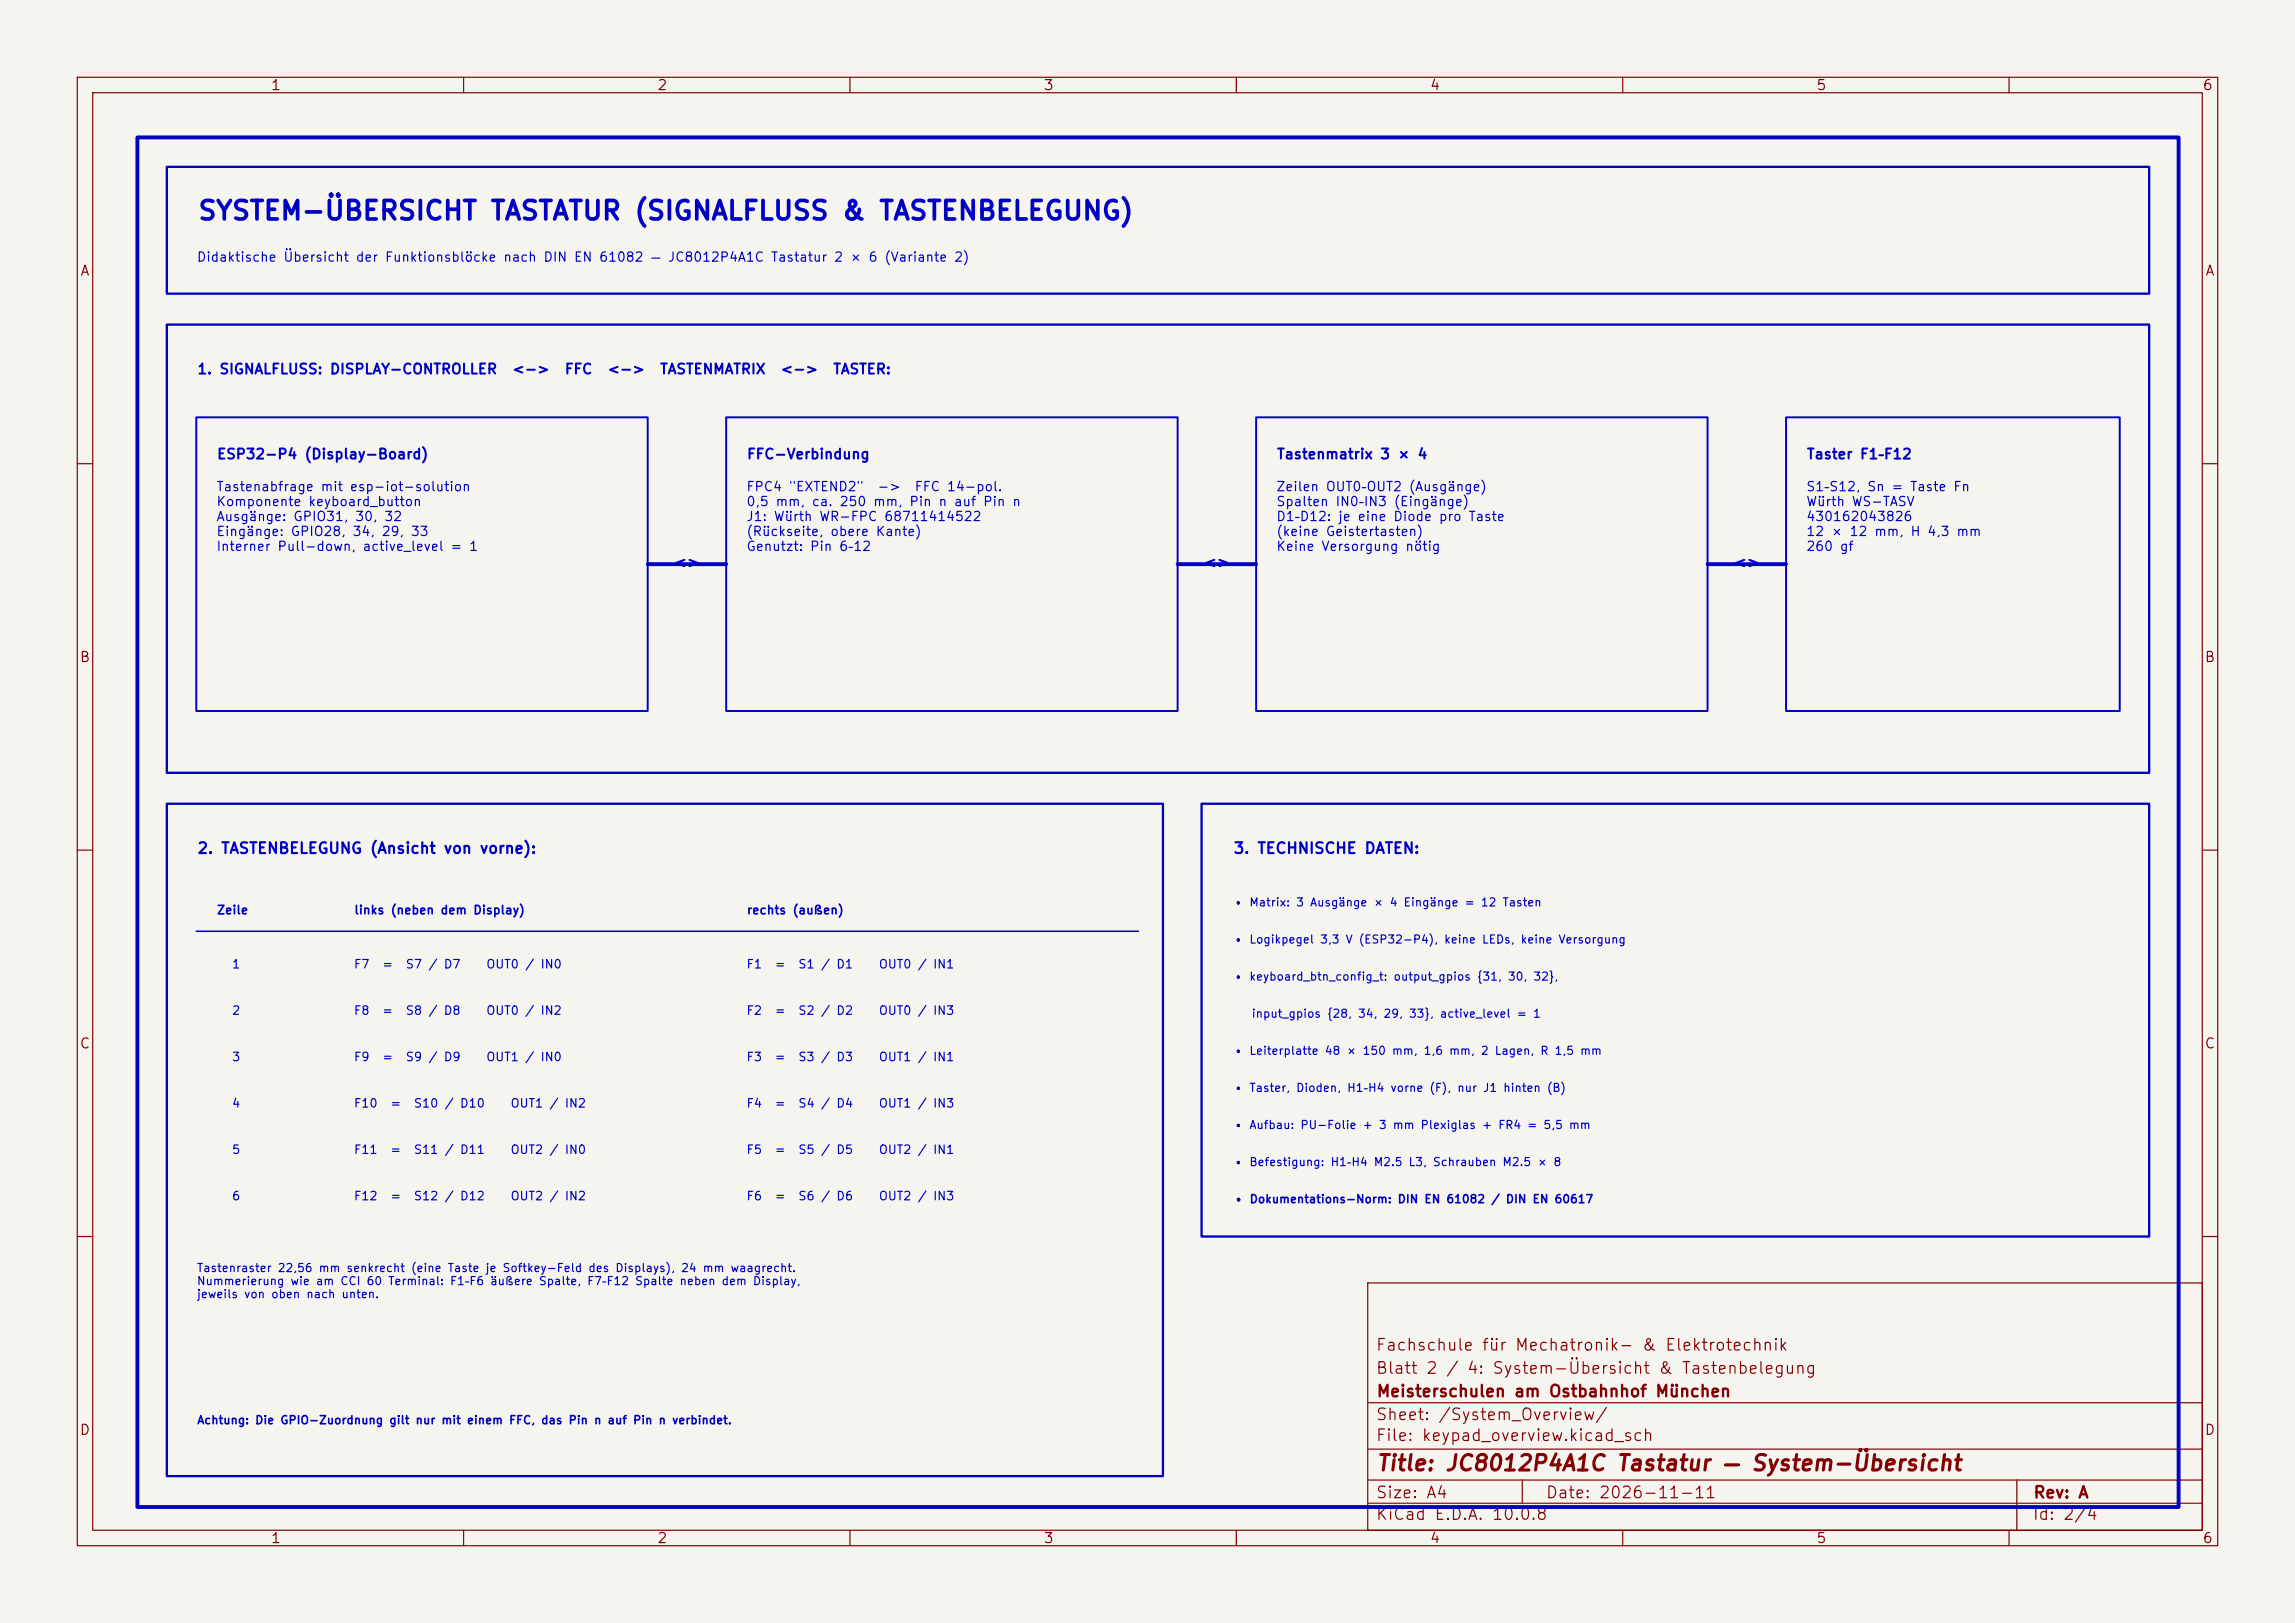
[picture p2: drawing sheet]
<svg xmlns="http://www.w3.org/2000/svg" width="297mm" height="210mm" viewBox="0 0 297 210" stroke-linecap="round" stroke-linejoin="round" font-family="sans-serif">
<defs><g id="words">
<text font-size="2.4" fill="#0000c2" x="25.5" y="29.1">SYSTEM-ÜBERSICHT TASTATUR (SIGNALFLUSS &amp; TASTENBELEGUNG)</text>
<text font-size="2" fill="#840000" x="178" y="190.8">Title: JC8012P4A1C Tastatur — System-Übersicht</text>
<g font-size="1.5" fill="#840000">
<text x="178" y="178.1">Blatt 2 / 4: System-Übersicht &amp; Tastenbelegung</text>
<text x="178" y="175.1">Fachschule für Mechatronik- &amp; Elektrotechnik</text>
<text x="178" y="184.1">Sheet: /System_Overview/</text>
<text x="178" y="181.1">Meisterschulen am Ostbahnhof München</text>
<text x="178" y="186.8">File: keypad_overview.kicad_sch</text>
<text x="178" y="197">KiCad E.D.A. 10.0.8</text>
<text x="178" y="194.2">Size: A4</text>
<text x="200" y="194.2">Date: 2026-11-11</text>
<text x="263" y="197">Id: 2/4</text>
<text x="263" y="194.2">Rev: A</text>
</g>
<g font-size="1.4" fill="#0000c2">
<text x="87" y="73.8">&lt;&gt;</text>
<text x="155.6" y="73.8">&lt;&gt;</text>
<text x="224.2" y="73.8">&lt;&gt;</text>
<text x="25.4" y="110.8">2. TASTENBELEGUNG (Ansicht von vorne):</text>
<text x="159.5" y="110.8">3. TECHNISCHE DATEN:</text>
</g>
<g font-size="1.3" fill="#840000">
<text x="35" y="12">1</text>
<text x="85" y="12">2</text>
<text x="135" y="12">3</text>
<text x="185" y="12">4</text>
<text x="235" y="12">5</text>
<text x="285" y="12">6</text>
<text x="10.3" y="36">A</text>
<text x="285.3" y="36">A</text>
<text x="10.2" y="86">B</text>
<text x="285.2" y="86">B</text>
<text x="10.2" y="136">C</text>
<text x="285.2" y="136">C</text>
<text x="10.2" y="186">D</text>
<text x="285.2" y="186">D</text>
<text x="35" y="200">1</text>
<text x="85" y="200">2</text>
<text x="135" y="200">3</text>
<text x="185" y="200">4</text>
<text x="235" y="200">5</text>
<text x="285" y="200">6</text>
</g>
<g font-size="1.3" fill="#0000c2">
<text x="25.4" y="48.7">1. SIGNALFLUSS: DISPLAY-CONTROLLER</text>
<text x="66.2" y="48.7">&lt;-&gt;</text>
<text x="73" y="48.7">FFC</text>
<text x="78.5" y="48.7">&lt;-&gt;</text>
<text x="85.3" y="48.7">TASTENMATRIX</text>
<text x="100.9" y="48.7">&lt;-&gt;</text>
<text x="107.7" y="48.7">TASTER:</text>
<text x="28" y="59.7">ESP32-P4 (Display-Board)</text>
<text x="96.6" y="59.7">FFC-Verbindung</text>
<text x="165.1" y="59.7">Tastenmatrix 3 × 4</text>
<text x="233.7" y="59.7">Taster F1–F12</text>
</g>
<g font-size="1.2" fill="#0000c2">
<text x="25.4" y="34.2">Didaktische Übersicht der Funktionsblöcke nach DIN EN 61082 — JC8012P4A1C Tastatur 2 × 6 (Variante 2)</text>
<text x="27.9" y="63.9">Tastenabfrage mit esp-iot-solution</text>
<text x="27.9" y="65.8">Komponente keyboard_button</text>
<text x="96.5" y="63.9">FPC4 &quot;EXTEND2&quot;</text>
<text x="96.5" y="65.8">0,5 mm, ca. 250 mm, Pin n auf Pin n</text>
<text x="113.5" y="63.9">-&gt;</text>
<text x="118.3" y="63.9">FFC 14-pol.</text>
<text x="165.1" y="63.9">Zeilen OUT0–OUT2 (Ausgänge)</text>
<text x="165.1" y="65.8">Spalten IN0–IN3 (Eingänge)</text>
<text x="233.7" y="63.9">S1–S12, Sn = Taste Fn</text>
<text x="233.7" y="65.8">Würth WS-TASV</text>
<text x="27.9" y="67.7">Ausgänge: GPIO31, 30, 32</text>
<text x="27.9" y="69.7">Eingänge: GPIO28, 34, 29, 33</text>
<text x="27.9" y="71.6">Interner Pull-down, active_level = 1</text>
<text x="96.5" y="67.7">J1: Würth WR-FPC 68711414522</text>
<text x="96.5" y="69.7">(Rückseite, obere Kante)</text>
<text x="96.5" y="71.6">Genutzt: Pin 6–12</text>
<text x="165.1" y="67.7">D1–D12: je eine Diode pro Taste</text>
<text x="165.1" y="69.7">(keine Geistertasten)</text>
<text x="165.1" y="71.6">Keine Versorgung nötig</text>
<text x="233.7" y="67.7">430162043826</text>
<text x="233.7" y="69.7">12 × 12 mm, H 4,3 mm</text>
<text x="233.7" y="71.6">260 gf</text>
</g>
<g font-size="1.1" fill="#0000c2">
<text x="28" y="118.6">Zeile</text>
<text x="45.8" y="118.6">links (neben dem Display)</text>
<text x="96.6" y="118.6">rechts (außen)</text>
<text x="159.5" y="117.5">• Matrix: 3 Ausgänge × 4 Eingänge = 12 Tasten</text>
<text x="29.9" y="125.6">1</text>
<text x="45.7" y="125.6">F7</text>
<text x="49.4" y="125.6">=</text>
<text x="52.4" y="125.6">S7 / D7</text>
<text x="62.8" y="125.6">OUT0 / IN0</text>
<text x="96.5" y="125.6">F1</text>
<text x="100.2" y="125.6">=</text>
<text x="103.2" y="125.6">S1 / D1</text>
<text x="113.6" y="125.6">OUT0 / IN1</text>
<text x="159.5" y="122.3">• Logikpegel 3,3 V (ESP32-P4), keine LEDs, keine Versorgung</text>
<text x="29.9" y="131.6">2</text>
<text x="45.7" y="131.6">F8</text>
<text x="49.4" y="131.6">=</text>
<text x="52.4" y="131.6">S8 / D8</text>
<text x="62.8" y="131.6">OUT0 / IN2</text>
<text x="96.5" y="131.6">F2</text>
<text x="100.2" y="131.6">=</text>
<text x="103.2" y="131.6">S2 / D2</text>
<text x="113.6" y="131.6">OUT0 / IN3</text>
<text x="159.5" y="127.1">• keyboard_btn_config_t: output_gpios {31, 30, 32},</text>
<text x="161.9" y="131.9">input_gpios {28, 34, 29, 33}, active_level = 1</text>
<text x="29.9" y="137.6">3</text>
<text x="45.7" y="137.6">F9</text>
<text x="49.4" y="137.6">=</text>
<text x="52.4" y="137.6">S9 / D9</text>
<text x="62.8" y="137.6">OUT1 / IN0</text>
<text x="96.5" y="137.6">F3</text>
<text x="100.2" y="137.6">=</text>
<text x="103.2" y="137.6">S3 / D3</text>
<text x="113.6" y="137.6">OUT1 / IN1</text>
<text x="159.5" y="136.7">• Leiterplatte 48 × 150 mm, 1,6 mm, 2 Lagen, R 1,5 mm</text>
<text x="29.9" y="143.6">4</text>
<text x="45.7" y="143.6">F10</text>
<text x="50.4" y="143.6">=</text>
<text x="53.5" y="143.6">S10 / D10</text>
<text x="66" y="143.6">OUT1 / IN2</text>
<text x="96.5" y="143.6">F4</text>
<text x="100.2" y="143.6">=</text>
<text x="103.2" y="143.6">S4 / D4</text>
<text x="113.6" y="143.6">OUT1 / IN3</text>
<text x="159.5" y="141.5">• Taster, Dioden, H1–H4 vorne (F), nur J1 hinten (B)</text>
<text x="29.9" y="149.6">5</text>
<text x="45.7" y="149.6">F11</text>
<text x="50.4" y="149.6">=</text>
<text x="53.5" y="149.6">S11 / D11</text>
<text x="66" y="149.6">OUT2 / IN0</text>
<text x="96.5" y="149.6">F5</text>
<text x="100.2" y="149.6">=</text>
<text x="103.2" y="149.6">S5 / D5</text>
<text x="113.6" y="149.6">OUT2 / IN1</text>
<text x="159.5" y="146.3">• Aufbau: PU-Folie + 3 mm Plexiglas + FR4 = 5,5 mm</text>
<text x="29.9" y="155.6">6</text>
<text x="45.7" y="155.6">F12</text>
<text x="50.4" y="155.6">=</text>
<text x="53.5" y="155.6">S12 / D12</text>
<text x="66" y="155.6">OUT2 / IN2</text>
<text x="96.5" y="155.6">F6</text>
<text x="100.2" y="155.6">=</text>
<text x="103.2" y="155.6">S6 / D6</text>
<text x="113.6" y="155.6">OUT2 / IN3</text>
<text x="159.5" y="151.1">• Befestigung: H1–H4 M2.5 L3, Schrauben M2.5 × 8</text>
<text x="159.5" y="155.9">• Dokumentations-Norm: DIN EN 61082 / DIN EN 60617</text>
<text x="25.4" y="164.9">Tastenraster 22,56 mm senkrecht (eine Taste je Softkey-Feld des Displays), 24 mm waagrecht.</text>
<text x="25.4" y="166.5">Nummerierung wie am CCI 60 Terminal: F1–F6 äußere Spalte, F7–F12 Spalte neben dem Display,</text>
<text x="25.4" y="168.2">jeweils von oben nach unten.</text>
<text x="25.4" y="184.5">Achtung: Die GPIO-Zuordnung gilt nur mit einem FFC, das Pin n auf Pin n verbindet.</text>
</g>
</g></defs>
<path d="M0 0h297v210h-297z" fill="#f5f4ef" stroke="#f5f4ef" stroke-width=".13"/>
<g fill="none" stroke="#840000" stroke-width=".15">
<path d="M10 10h277v190h-277zM12 12h273v186h-273zM60 10v2M110 10v2M160 10v2M210 10v2M260 10v2M10 60h2M285 60h2M10 110h2M285 110h2M10 160h2"/>
<path d="M177 166h108v32h-108zM285 160h2M60 198v2M110 198v2M160 198v2M177 194.5h108M177 191.5h108M177 187.5h108M177 181.5h108M197 191.5v3M210 198v2M260 198v2"/>
<path d="M261 191.5v6.5"/>
</g>
<path d="M17.8 17.8h264.1v177.2h-264.1zM83.8 73h10.2M152.4 73h10.2M221 73h10.1" fill="none" stroke="#0000c2" stroke-width=".5"/>
<path d="M25.4 120.5h121.9" fill="none" stroke="#0000c2" stroke-width=".2"/>
<path d="M25.4 54h58.4v38h-58.4zM94 54h58.4v38h-58.4zM162.6 54h58.4v38h-58.4zM231.1 54h43.2v38h-43.2z" fill="none" stroke="#0000c2" stroke-width=".25"/>
<path d="M21.6 21.6h256.5v16.4h-256.5zM21.6 42h256.5v58h-256.5zM21.6 104h128.9v87h-128.9zM155.5 104h122.6v56h-122.6z" fill="none" stroke="#0000c2" stroke-width=".3"/>
<use href="#words"/>
</svg>
